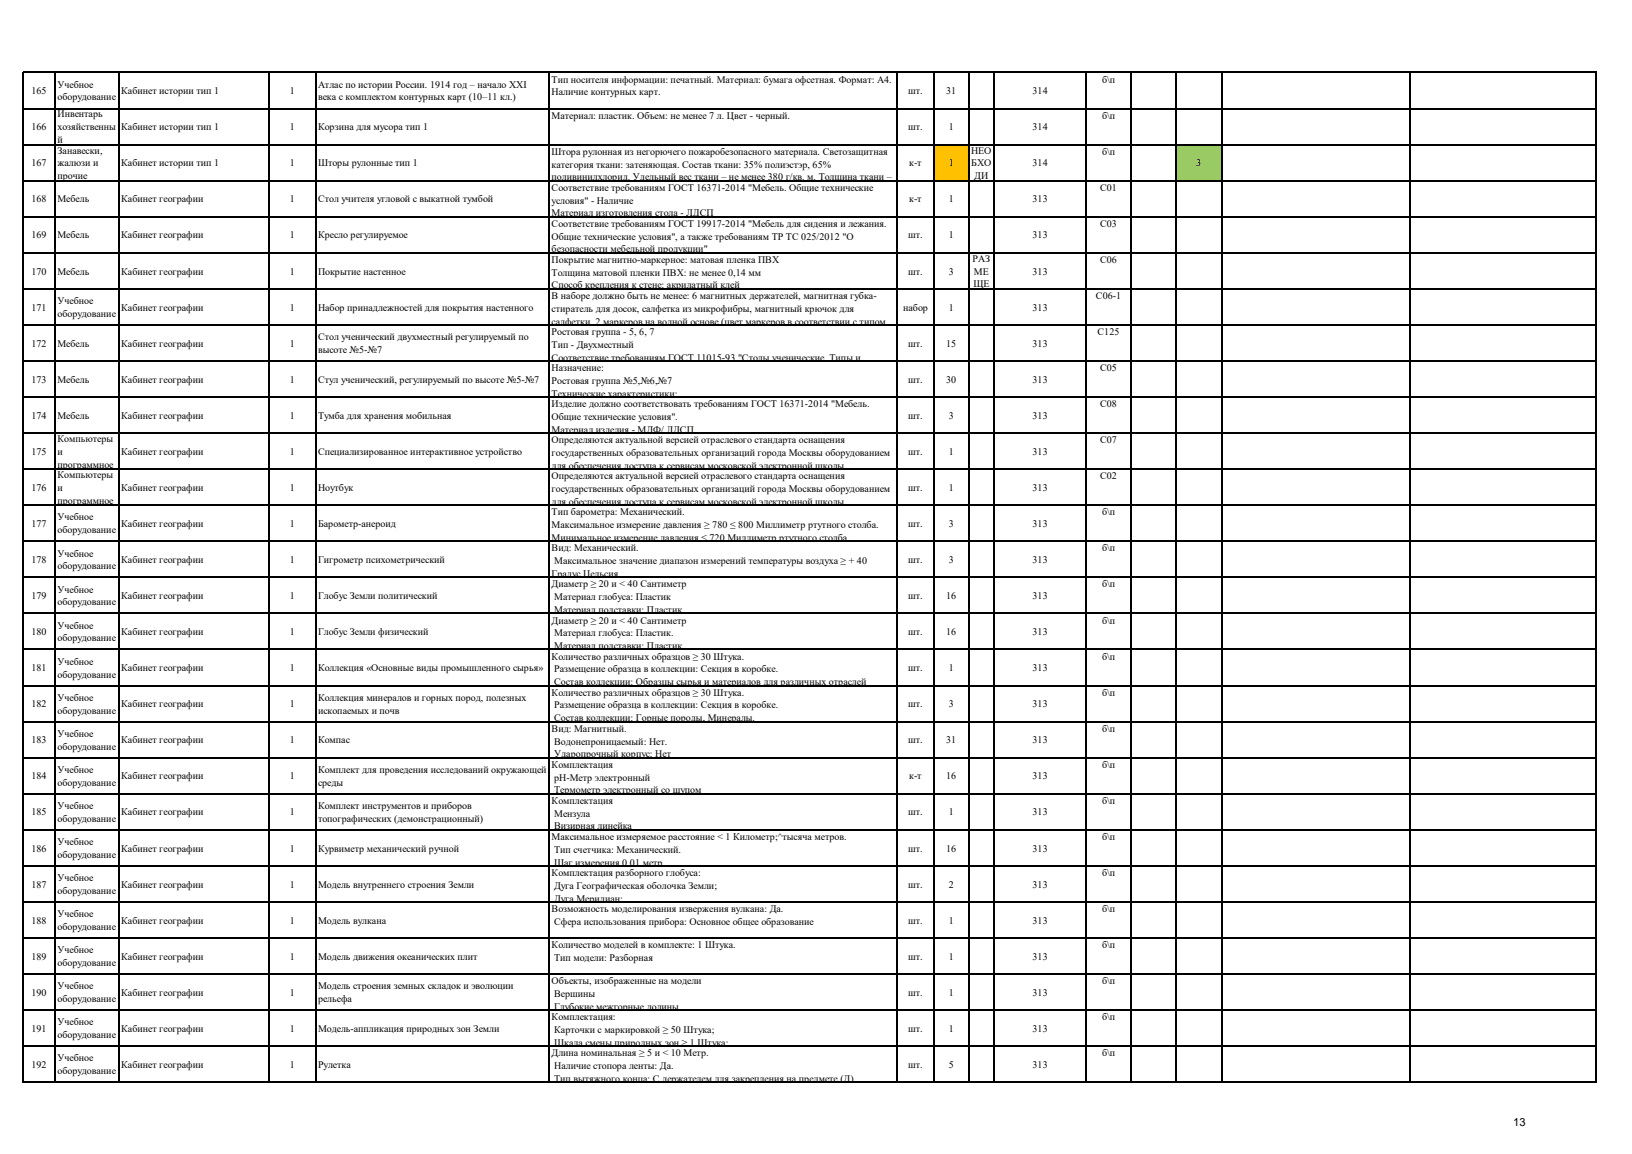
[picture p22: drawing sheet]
<svg xmlns="http://www.w3.org/2000/svg" width="297mm" height="210mm" viewBox="0 0 297 210" stroke-linecap="round" stroke-linejoin="round" font-family="sans-serif">
<defs><g id="words">
<text font-size="2" x="275.4" y="205">13</text>
<g font-size="1.8">
<text x="5.7" y="17.1">165</text>
<text x="10.5" y="16">Учебное</text>
<text x="22.1" y="17.1">Кабинет истории тип 1</text>
<text x="52.8" y="17.1">1</text>
<text x="57.9" y="16">Атлас по истории России. 1914 год – начало XXI</text>
<text x="100.4" y="15">Тип носителя информации: печатный. Материал: бумага офсетная. Формат: А4.</text>
<text x="100.4" y="17.4">Наличие контурных карт.</text>
<text x="165.3" y="17.1">шт.</text>
<text x="172.2" y="17.1">31</text>
<text x="187.9" y="17.1">314</text>
<text x="200.6" y="15">б\п</text>
<text x="5.7" y="23.7">166</text>
<text x="10.5" y="18.3">оборудование</text>
<text x="10.5" y="21.4">Инвентарь</text>
<text x="10.5" y="23.7">хозяйственны</text>
<text x="22.1" y="23.7">Кабинет истории тип 1</text>
<text x="52.8" y="23.7">1</text>
<text x="57.9" y="18.3">века с комплектом контурных карт (10–11 кл.)</text>
<text x="57.9" y="23.7">Корзина для мусора тип 1</text>
<text x="100.4" y="21.6">Материал: пластик. Объем: не менее 7 л. Цвет - черный.</text>
<text x="165.3" y="23.7">шт.</text>
<text x="172.7" y="23.7">1</text>
<text x="187.9" y="23.7">314</text>
<text x="200.6" y="21.6">б\п</text>
<text x="10.5" y="26">й</text>
<text x="10.5" y="27.9">Занавески,</text>
<text x="100.4" y="28.2">Штора рулонная из негорючего пожаробезопасного материала. Светозащитная</text>
<text x="176.7" y="27.9">НЕО</text>
<text x="200.6" y="28.2">б\п</text>
<text x="5.7" y="30.3">167</text>
<text x="10.5" y="30.3">жалюзи и</text>
<text x="10.5" y="32.6">прочие</text>
<text x="22.1" y="30.3">Кабинет истории тип 1</text>
<text x="52.8" y="30.3">1</text>
<text x="57.9" y="30.3">Шторы рулонные тип 1</text>
<text x="100.4" y="30.5">категория ткани: затеняющая. Состав ткани: 35% полиэстэр, 65%</text>
<text x="100.4" y="32.8">поливинилхлорид. Удельный вес ткани – не менее 380 г/кв. м. Толщина ткани –</text>
<text x="100.4" y="34.7">Cоответствие требованиям ГОСТ 16371-2014 &quot;Мебель. Общие технические</text>
<text x="165.5" y="30.3">к-т</text>
<text x="172.7" y="30.3">1</text>
<text x="176.8" y="30.3">БХО</text>
<text x="177.3" y="32.6">ДИ</text>
<text x="187.9" y="30.3">314</text>
<text x="200.2" y="34.7">С01</text>
<text x="217.7" y="30.3">3</text>
<text x="5.7" y="36.8">168</text>
<text x="10.5" y="36.8">Мебель</text>
<text x="22.1" y="36.8">Кабинет географии</text>
<text x="52.8" y="36.8">1</text>
<text x="57.9" y="36.8">Стол учителя угловой с выкатной тумбой</text>
<text x="100.4" y="37">условия&quot; - Наличие</text>
<text x="100.4" y="39.4">Материал изготовления стола - ЛДСП</text>
<text x="100.4" y="41.3">Cоответствие требованиям ГОСТ 19917-2014 &quot;Мебель для сидения и лежания.</text>
<text x="165.5" y="36.8">к-т</text>
<text x="172.7" y="36.8">1</text>
<text x="187.9" y="36.8">313</text>
<text x="200.2" y="41.3">С03</text>
<text x="5.7" y="43.4">169</text>
<text x="10.5" y="43.4">Мебель</text>
<text x="22.1" y="43.4">Кабинет географии</text>
<text x="52.8" y="43.4">1</text>
<text x="57.9" y="43.4">Кресло регулируемое</text>
<text x="100.4" y="43.6">Общие технические условия&quot;, а также требованиям ТР ТС 025/2012 &quot;О</text>
<text x="100.4" y="45.9">безопасности мебельной продукции&quot;</text>
<text x="100.4" y="47.8">Покрытие магнитно-маркерное: матовая пленка ПВХ</text>
<text x="165.3" y="43.4">шт.</text>
<text x="172.7" y="43.4">1</text>
<text x="177" y="47.6">РАЗ</text>
<text x="187.9" y="43.4">313</text>
<text x="200.2" y="47.8">С06</text>
<text x="5.7" y="50">170</text>
<text x="10.5" y="50">Мебель</text>
<text x="22.1" y="50">Кабинет географии</text>
<text x="52.8" y="50">1</text>
<text x="57.9" y="50">Покрытие настенное</text>
<text x="100.4" y="50.2">Толщина матовой пленки ПВХ: не менее 0,14 мм</text>
<text x="100.4" y="52.5">Способ крепления к стене: акрилатный клей</text>
<text x="165.3" y="50">шт.</text>
<text x="172.7" y="50">3</text>
<text x="177.1" y="52.3">ЩЕ</text>
<text x="177.2" y="50">МЕ</text>
<text x="187.9" y="50">313</text>
<text x="5.7" y="56.5">171</text>
<text x="10.5" y="55.3">Учебное</text>
<text x="10.5" y="57.7">оборудование</text>
<text x="22.1" y="56.5">Кабинет географии</text>
<text x="52.8" y="56.5">1</text>
<text x="57.9" y="56.5">Набор принадлежностей для покрытия настенного</text>
<text x="100.4" y="54.4">В наборе должно быть не менее: 6 магнитных держателей, магнитная губка-</text>
<text x="100.4" y="56.7">стиратель для досок, салфетка из микрофибры, магнитный крючок для</text>
<text x="100.4" y="59.1">салфетки, 2 маркеров на водной основе (цвет маркеров в соответствии с типом</text>
<text x="164.4" y="56.5">набор</text>
<text x="172.7" y="56.5">1</text>
<text x="187.9" y="56.5">313</text>
<text x="199.5" y="54.4">С06-1</text>
<text x="5.7" y="63.1">172</text>
<text x="10.5" y="63.1">Мебель</text>
<text x="22.1" y="63.1">Кабинет географии</text>
<text x="52.8" y="63.1">1</text>
<text x="57.9" y="61.9">Стол ученический двухместный регулируемый по</text>
<text x="57.9" y="64.2">высоте №5-№7</text>
<text x="100.4" y="61">Ростовая группа - 5, 6, 7</text>
<text x="100.4" y="63.3">Тип - Двухместный</text>
<text x="100.4" y="65.6">Соответствие требованиям ГОСТ 11015-93 &quot;Столы ученические. Типы и</text>
<text x="165.3" y="63.1">шт.</text>
<text x="172.2" y="63.1">15</text>
<text x="187.9" y="63.1">313</text>
<text x="199.8" y="61">С125</text>
<text x="5.7" y="69.7">173</text>
<text x="10.5" y="69.7">Мебель</text>
<text x="22.1" y="69.7">Кабинет географии</text>
<text x="52.8" y="69.7">1</text>
<text x="57.9" y="69.7">Стул ученический, регулируемый по высоте №5-№7</text>
<text x="100.4" y="67.5">Назначение:</text>
<text x="100.4" y="69.9">Ростовая группа №5,№6,№7</text>
<text x="165.3" y="69.7">шт.</text>
<text x="172.2" y="69.7">30</text>
<text x="187.9" y="69.7">313</text>
<text x="200.2" y="67.5">С05</text>
<text x="5.7" y="76.2">174</text>
<text x="10.5" y="76.2">Мебель</text>
<text x="22.1" y="76.2">Кабинет географии</text>
<text x="52.8" y="76.2">1</text>
<text x="57.9" y="76.2">Тумба для хранения мобильная</text>
<text x="100.4" y="72.2">Технические характеристики:</text>
<text x="100.4" y="74.1">Изделие должно соответствовать требованиям ГОСТ 16371-2014 &quot;Мебель.</text>
<text x="100.4" y="76.4">Общие технические условия&quot;.</text>
<text x="165.3" y="76.2">шт.</text>
<text x="172.7" y="76.2">3</text>
<text x="187.9" y="76.2">313</text>
<text x="200.2" y="74.1">С08</text>
<text x="5.7" y="82.8">175</text>
<text x="10.5" y="80.5">Компьютеры</text>
<text x="10.5" y="82.8">и</text>
<text x="22.1" y="82.8">Кабинет географии</text>
<text x="52.8" y="82.8">1</text>
<text x="57.9" y="82.8">Специализированное интерактивное устройство</text>
<text x="100.4" y="78.8">Материал изделия - МДФ/ ЛДСП.</text>
<text x="100.4" y="80.7">Определяются актуальной версией отраслевого стандарта оснащения</text>
<text x="100.4" y="83">государственных образовательных организаций города Москвы оборудованием</text>
<text x="165.3" y="82.8">шт.</text>
<text x="172.7" y="82.8">1</text>
<text x="187.9" y="82.8">313</text>
<text x="200.2" y="80.7">С07</text>
<text x="5.7" y="89.3">176</text>
<text x="10.5" y="85.1">программное</text>
<text x="10.5" y="87">Компьютеры</text>
<text x="10.5" y="89.3">и</text>
<text x="22.1" y="89.3">Кабинет географии</text>
<text x="52.8" y="89.3">1</text>
<text x="57.9" y="89.3">Ноутбук</text>
<text x="100.4" y="85.3">для обеспечения доступа к сервисам московской электронной школы</text>
<text x="100.4" y="87.2">Определяются актуальной версией отраслевого стандарта оснащения</text>
<text x="100.4" y="89.6">государственных образовательных организаций города Москвы оборудованием</text>
<text x="165.3" y="89.3">шт.</text>
<text x="172.7" y="89.3">1</text>
<text x="187.9" y="89.3">313</text>
<text x="200.2" y="87.2">С02</text>
<text x="5.7" y="95.9">177</text>
<text x="10.5" y="91.7">программное</text>
<text x="10.5" y="94.7">Учебное</text>
<text x="22.1" y="95.9">Кабинет географии</text>
<text x="52.8" y="95.9">1</text>
<text x="57.9" y="95.9">Барометр-анероид</text>
<text x="100.4" y="91.9">для обеспечения доступа к сервисам московской электронной школы</text>
<text x="100.4" y="93.8">Тип барометра: Механический.</text>
<text x="165.3" y="95.9">шт.</text>
<text x="172.7" y="95.9">3</text>
<text x="187.9" y="95.9">313</text>
<text x="200.6" y="93.8">б\п</text>
<text x="10.5" y="97">оборудование</text>
<text x="10.5" y="101.3">Учебное</text>
<text x="100.4" y="96.1">Максимальное измерение давления ≥ 780 ≤ 800 Миллиметр ртутного столба.</text>
<text x="100.4" y="98.4">Минимальное измерение давления ≤ 720 Миллиметр ртутного столба.</text>
<text x="100.4" y="100.3">Вид: Механический.</text>
<text x="200.6" y="100.3">б\п</text>
<text x="5.7" y="102.5">178</text>
<text x="10.5" y="103.6">оборудование</text>
<text x="10.5" y="107.8">Учебное</text>
<text x="22.1" y="102.5">Кабинет географии</text>
<text x="52.8" y="102.5">1</text>
<text x="57.9" y="102.5">Гигрометр психометрический</text>
<text x="100.4" y="105">Градус Цельсия.</text>
<text x="100.4" y="106.9">Диаметр ≥ 20 и &lt; 40 Сантиметр</text>
<text x="100.9" y="102.7">Максимальное значение диапазон измерений температуры воздуха ≥ + 40</text>
<text x="165.3" y="102.5">шт.</text>
<text x="172.7" y="102.5">3</text>
<text x="187.9" y="102.5">313</text>
<text x="200.6" y="106.9">б\п</text>
<text x="5.7" y="109">179</text>
<text x="10.5" y="110.2">оборудование</text>
<text x="22.1" y="109">Кабинет географии</text>
<text x="52.8" y="109">1</text>
<text x="57.9" y="109">Глобус Земли политический</text>
<text x="100.4" y="113.5">Диаметр ≥ 20 и &lt; 40 Сантиметр</text>
<text x="100.9" y="109.2">Материал глобуса: Пластик</text>
<text x="100.9" y="111.6">Материал подставки: Пластик.</text>
<text x="165.3" y="109">шт.</text>
<text x="172.2" y="109">16</text>
<text x="187.9" y="109">313</text>
<text x="200.6" y="113.5">б\п</text>
<text x="5.7" y="115.6">180</text>
<text x="10.5" y="114.4">Учебное</text>
<text x="10.5" y="116.7">оборудование</text>
<text x="22.1" y="115.6">Кабинет географии</text>
<text x="52.8" y="115.6">1</text>
<text x="57.9" y="115.6">Глобус Земли физический</text>
<text x="100.9" y="115.8">Материал глобуса: Пластик.</text>
<text x="100.9" y="118.1">Материал подставки: Пластик.</text>
<text x="165.3" y="115.6">шт.</text>
<text x="172.2" y="115.6">16</text>
<text x="187.9" y="115.6">313</text>
<text x="5.7" y="122.2">181</text>
<text x="10.5" y="121">Учебное</text>
<text x="10.5" y="123.3">оборудование</text>
<text x="22.1" y="122.2">Кабинет географии</text>
<text x="52.8" y="122.2">1</text>
<text x="57.9" y="122.2">Коллекция «Основные виды промышленного сырья»</text>
<text x="100.4" y="120">Количество различных образцов ≥ 30 Штука.</text>
<text x="100.9" y="122.4">Размещение образца в коллекции: Секция в коробке.</text>
<text x="100.9" y="124.7">Состав коллекции: Образцы сырья и материалов для различных отраслей</text>
<text x="165.3" y="122.2">шт.</text>
<text x="172.7" y="122.2">1</text>
<text x="187.9" y="122.2">313</text>
<text x="200.6" y="120">б\п</text>
<text x="5.7" y="128.7">182</text>
<text x="10.5" y="127.5">Учебное</text>
<text x="10.5" y="129.9">оборудование</text>
<text x="22.1" y="128.7">Кабинет географии</text>
<text x="52.8" y="128.7">1</text>
<text x="57.9" y="127.5">Коллекция минералов и горных пород, полезных</text>
<text x="57.9" y="129.9">ископаемых и почв</text>
<text x="100.4" y="126.6">Количество различных образцов ≥ 30 Штука.</text>
<text x="100.9" y="128.9">Размещение образца в коллекции: Секция в коробке.</text>
<text x="100.9" y="131.3">Состав коллекции: Горные породы, Минералы.</text>
<text x="165.3" y="128.7">шт.</text>
<text x="172.7" y="128.7">3</text>
<text x="187.9" y="128.7">313</text>
<text x="200.6" y="126.6">б\п</text>
<text x="5.7" y="135.3">183</text>
<text x="10.5" y="134.1">Учебное</text>
<text x="10.5" y="136.4">оборудование</text>
<text x="22.1" y="135.3">Кабинет географии</text>
<text x="52.8" y="135.3">1</text>
<text x="57.9" y="135.3">Компас</text>
<text x="100.4" y="133.2">Вид: Магнитный.</text>
<text x="100.9" y="135.5">Водонепроницаемый: Нет.</text>
<text x="100.9" y="137.8">Ударопрочный корпус: Нет</text>
<text x="165.3" y="135.3">шт.</text>
<text x="172.2" y="135.3">31</text>
<text x="187.9" y="135.3">313</text>
<text x="200.6" y="133.2">б\п</text>
<text x="5.7" y="141.8">184</text>
<text x="10.5" y="140.7">Учебное</text>
<text x="10.5" y="143">оборудование</text>
<text x="22.1" y="141.8">Кабинет географии</text>
<text x="52.8" y="141.8">1</text>
<text x="57.9" y="140.7">Комплект для проведения исследований окружающей</text>
<text x="57.9" y="143">среды</text>
<text x="100.4" y="139.7">Комплектация</text>
<text x="100.9" y="142.1">рН-Метр электронный</text>
<text x="165.5" y="141.8">к-т</text>
<text x="172.2" y="141.8">16</text>
<text x="187.9" y="141.8">313</text>
<text x="200.6" y="139.7">б\п</text>
<text x="5.7" y="148.4">185</text>
<text x="10.5" y="147.2">Учебное</text>
<text x="10.5" y="149.5">оборудование</text>
<text x="22.1" y="148.4">Кабинет географии</text>
<text x="52.8" y="148.4">1</text>
<text x="57.9" y="147.2">Комплект инструментов и приборов</text>
<text x="57.9" y="149.5">топографических (демонстрационный)</text>
<text x="100.4" y="146.3">Комплектация</text>
<text x="100.9" y="144.4">Термометр электронный со щупом</text>
<text x="100.9" y="148.6">Мензула</text>
<text x="165.3" y="148.4">шт.</text>
<text x="172.7" y="148.4">1</text>
<text x="187.9" y="148.4">313</text>
<text x="200.6" y="146.3">б\п</text>
<text x="5.7" y="155">186</text>
<text x="10.5" y="153.8">Учебное</text>
<text x="22.1" y="155">Кабинет географии</text>
<text x="52.8" y="155">1</text>
<text x="57.9" y="155">Курвиметр механический ручной</text>
<text x="100.4" y="152.8">Максимальное измеряемое расстояние &lt; 1 Километр;^тысяча метров.</text>
<text x="100.9" y="150.9">Визирная линейка</text>
<text x="100.9" y="155.2">Тип счетчика: Механический.</text>
<text x="165.3" y="155">шт.</text>
<text x="172.2" y="155">16</text>
<text x="187.9" y="155">313</text>
<text x="200.6" y="152.8">б\п</text>
<text x="5.7" y="161.5">187</text>
<text x="10.5" y="156.1">оборудование</text>
<text x="10.5" y="160.4">Учебное</text>
<text x="22.1" y="161.5">Кабинет географии</text>
<text x="52.8" y="161.5">1</text>
<text x="57.9" y="161.5">Модель внутреннего строения Земли</text>
<text x="100.4" y="159.4">Комплектация разборного глобуса:</text>
<text x="100.9" y="157.5">Шаг измерения 0.01 метр</text>
<text x="100.9" y="161.7">Дуга Географическая оболочка Земли;</text>
<text x="165.3" y="161.5">шт.</text>
<text x="172.7" y="161.5">2</text>
<text x="187.9" y="161.5">313</text>
<text x="200.6" y="159.4">б\п</text>
<text x="10.5" y="162.7">оборудование</text>
<text x="10.5" y="166.9">Учебное</text>
<text x="100.4" y="166">Возможность моделирования извержения вулкана: Да.</text>
<text x="100.9" y="164.1">Дуга Меридиан;</text>
<text x="200.6" y="166">б\п</text>
<text x="5.7" y="168.1">188</text>
<text x="10.5" y="169.2">оборудование</text>
<text x="10.5" y="173.5">Учебное</text>
<text x="22.1" y="168.1">Кабинет географии</text>
<text x="52.8" y="168.1">1</text>
<text x="57.9" y="168.1">Модель вулкана</text>
<text x="100.4" y="172.5">Количество моделей в комплекте: 1 Штука.</text>
<text x="100.9" y="168.3">Сфера использования прибора: Основное общее образование</text>
<text x="165.3" y="168.1">шт.</text>
<text x="172.7" y="168.1">1</text>
<text x="187.9" y="168.1">313</text>
<text x="200.6" y="172.5">б\п</text>
<text x="5.7" y="174.7">189</text>
<text x="10.5" y="175.8">оборудование</text>
<text x="22.1" y="174.7">Кабинет географии</text>
<text x="52.8" y="174.7">1</text>
<text x="57.9" y="174.7">Модель движения океанических плит</text>
<text x="100.4" y="179.1">Объекты, изображенные на модели</text>
<text x="100.9" y="174.9">Тип модели: Разборная</text>
<text x="165.3" y="174.7">шт.</text>
<text x="172.7" y="174.7">1</text>
<text x="187.9" y="174.7">313</text>
<text x="200.6" y="179.1">б\п</text>
<text x="5.7" y="181.2">190</text>
<text x="10.5" y="180">Учебное</text>
<text x="10.5" y="182.4">оборудование</text>
<text x="22.1" y="181.2">Кабинет географии</text>
<text x="52.8" y="181.2">1</text>
<text x="57.9" y="180">Модель строения земных складок и эволюции</text>
<text x="57.9" y="182.4">рельефа</text>
<text x="100.4" y="185.7">Комплектация:</text>
<text x="100.9" y="181.4">Вершины</text>
<text x="100.9" y="183.8">Глубокие межгорные долины</text>
<text x="165.3" y="181.2">шт.</text>
<text x="172.7" y="181.2">1</text>
<text x="187.9" y="181.2">313</text>
<text x="200.6" y="185.7">б\п</text>
<text x="5.7" y="187.8">191</text>
<text x="10.5" y="186.6">Учебное</text>
<text x="10.5" y="188.9">оборудование</text>
<text x="22.1" y="187.8">Кабинет географии</text>
<text x="52.8" y="187.8">1</text>
<text x="57.9" y="187.8">Модель-аппликация природных зон Земли</text>
<text x="100.9" y="188">Карточки с маркировкой ≥ 50 Штука;</text>
<text x="100.9" y="190.3">Шкала смены природных зон ≥ 1 Штука;</text>
<text x="165.3" y="187.8">шт.</text>
<text x="172.7" y="187.8">1</text>
<text x="187.9" y="187.8">313</text>
<text x="5.7" y="194.3">192</text>
<text x="10.5" y="193.2">Учебное</text>
<text x="10.5" y="195.5">оборудование</text>
<text x="22.1" y="194.3">Кабинет географии</text>
<text x="52.8" y="194.3">1</text>
<text x="57.9" y="194.3">Рулетка</text>
<text x="100.4" y="192.2">Длина номинальная ≥ 5 и &lt; 10 Метр.</text>
<text x="100.9" y="194.6">Наличие стопора ленты: Да.</text>
<text x="100.9" y="196.9">Тип вытяжного конца: С держателем для закрепления на предмете (Д).</text>
<text x="165.3" y="194.3">шт.</text>
<text x="172.7" y="194.3">5</text>
<text x="187.9" y="194.3">313</text>
<text x="200.6" y="192.2">б\п</text>
</g>
</g></defs>
<path d="M169.9 26.3h6.4v6.6h-6.4z" fill-rule="evenodd" fill="#ffc000"/>
<path d="M214 26.3h8.3v6.6h-8.3z" fill-rule="evenodd" fill="#92d050"/>
<g fill="none" stroke="#000" stroke-width=".21">
<path d="M4.2 13.1v184M4.3 13.2h286.3M4.3 19.7h286.3M10.1 13.3v183.8M21.7 13.3v183.8M48.9 13.3v183.8M57.5 13.3v183.8M100 13.3v183.8M163.3 13.3v183.8M169.9 13.3v183.8M176.3 13.3v183.8M180.9 13.3v183.8"/>
<path d="M197.7 13.3v183.8M205.8 13.3v183.8M214 13.3v183.8M222.3 13.3v183.8M256.6 13.3v183.8M290.5 13.3v183.8M4.3 26.3h286.3M4.3 32.9h286.3M4.3 39.4h286.3M4.3 46h286.3M4.3 52.6h286.3M4.3 59.1h286.3"/>
<path d="M4.3 65.7h286.3M4.3 72.3h286.3M4.3 78.8h286.3M4.3 85.4h286.3M4.3 91.9h286.3M4.3 98.5h286.3M4.3 105.1h286.3M4.3 111.6h286.3M4.3 118.2h286.3M4.3 124.8h286.3M4.3 131.3h286.3M4.3 137.9h286.3"/>
<path d="M4.3 144.4h286.3M4.3 151h286.3M4.3 157.6h286.3M4.3 164.1h286.3M4.3 170.7h286.3M4.3 177.3h286.3M4.3 183.8h286.3M4.3 190.4h286.3M4.3 196.9h286.3"/>
</g>
<use href="#words"/>
</svg>
